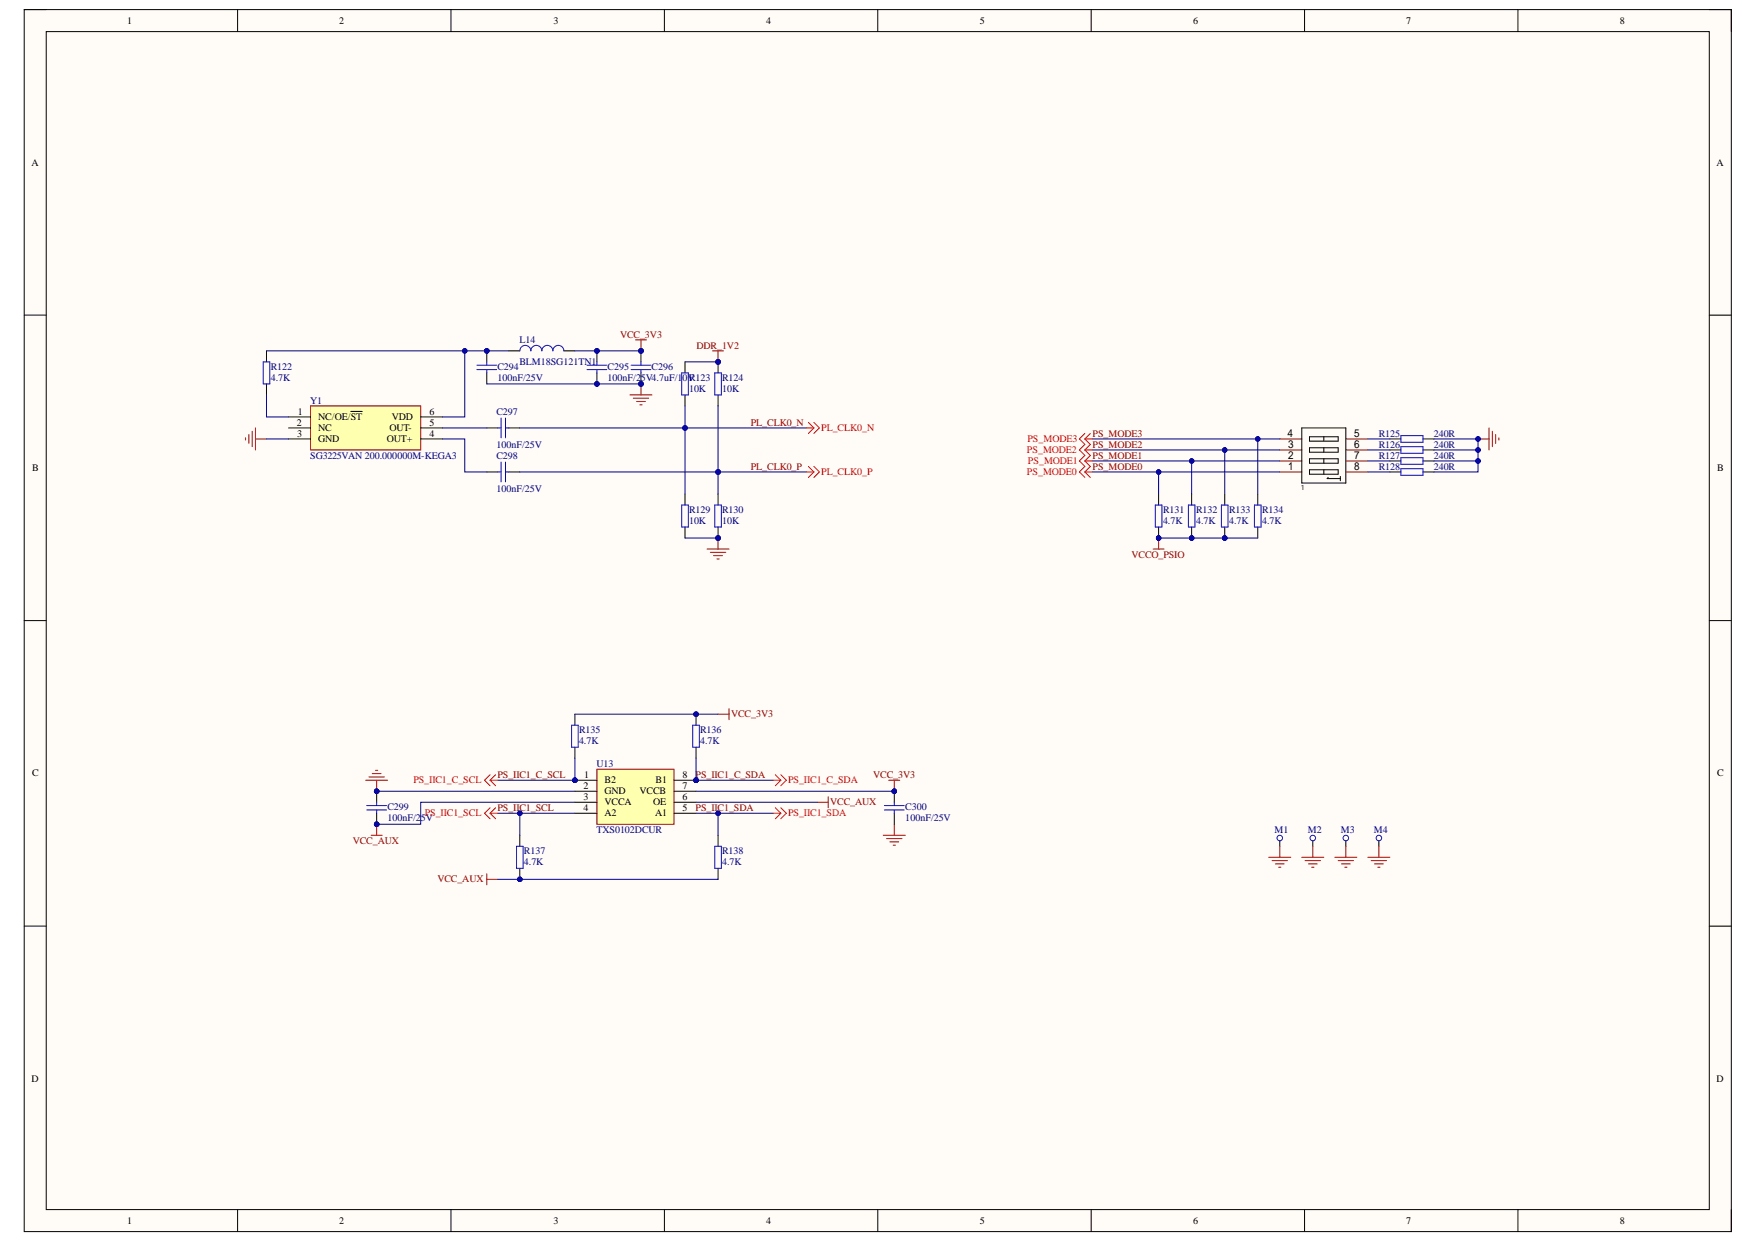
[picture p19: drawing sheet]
<svg xmlns="http://www.w3.org/2000/svg" width="297mm" height="210mm" viewBox="0 0 297 210" stroke-linecap="round" stroke-linejoin="round" font-family="sans-serif">
<defs><g id="words">
<g font-size="1.7">
<text x="21.5" y="4.1">1</text>
<text x="57.4" y="4.1">2</text>
<text x="93.6" y="4.1">3</text>
<text x="129.5" y="4.1">4</text>
<text x="165.7" y="4.1">5</text>
<text x="201.7" y="4.1">6</text>
<text x="237.7" y="4.1">7</text>
<text x="273.9" y="4.1">8</text>
<text x="5.3" y="28">A</text>
<text x="290.2" y="28">A</text>
<text x="50.2" y="71.9">2</text>
<text x="50.3" y="70.1">1</text>
<text x="53.8" y="71">NC/OE/ST</text>
<text x="66.2" y="71">VDD</text>
<text x="72.6" y="71.9">5</text>
<text x="72.6" y="70.1">6</text>
<text x="50.3" y="73.8">3</text>
<text x="53.8" y="72.9">NC</text>
<text x="53.8" y="74.7">GND</text>
<text x="65.4" y="74.7">OUT+</text>
<text x="65.8" y="72.9">OUT-</text>
<text x="72.6" y="73.8">4</text>
<text x="5.4" y="79.6">B</text>
<text x="290.3" y="79.6">B</text>
<text x="5.4" y="131.2">C</text>
<text x="98.7" y="131.5">1</text>
<text x="115.4" y="131.5">8</text>
<text x="290.3" y="131.2">C</text>
<text x="98.7" y="133.3">2</text>
<text x="98.7" y="135.2">3</text>
<text x="98.7" y="137">4</text>
<text x="102.2" y="132.4">B2</text>
<text x="102.2" y="134.3">GND</text>
<text x="102.2" y="136.1">VCCA</text>
<text x="102.2" y="138">A2</text>
<text x="108.1" y="134.3">VCCB</text>
<text x="110.4" y="136.1">OE</text>
<text x="110.7" y="138">A1</text>
<text x="110.8" y="132.4">B1</text>
<text x="115.4" y="133.3">7</text>
<text x="115.4" y="135.2">6</text>
<text x="115.4" y="137">5</text>
<text x="5.3" y="182.9">D</text>
<text x="290.2" y="182.9">D</text>
<text x="21.5" y="206.8">1</text>
<text x="57.4" y="206.8">2</text>
<text x="93.6" y="206.8">3</text>
<text x="129.5" y="206.8">4</text>
<text x="165.7" y="206.8">5</text>
<text x="201.7" y="206.8">6</text>
<text x="237.7" y="206.8">7</text>
<text x="273.9" y="206.8">8</text>
</g>
<g font-size="1.7" fill="#000080">
<text x="87.8" y="58">L14</text>
<text x="45.8" y="62.5">R122</text>
<text x="45.8" y="64.3">4.7K</text>
<text x="84.1" y="62.5">C294</text>
<text x="84.1" y="64.3">100nF/25V</text>
<text x="87.8" y="61.7">BLM18SG121TN1</text>
<text x="102.7" y="62.5">C295</text>
<text x="102.7" y="64.3">100nF/25V4.7uF/10V</text>
<text x="110.2" y="62.5">C296</text>
<text x="116.5" y="64.3">R123</text>
<text x="122.1" y="64.3">R124</text>
<text x="52.5" y="68.2">Y1</text>
<text x="83.9" y="70.1">C297</text>
<text x="116.5" y="66.2">10K</text>
<text x="122.1" y="66.2">10K</text>
<text x="52.5" y="77.5">SG3225VAN 200.000000M-KEGA3</text>
<text x="83.9" y="75.7">100nF/25V</text>
<text x="83.9" y="77.5">C298</text>
<text x="233.1" y="73.8">R125</text>
<text x="233.1" y="75.7">R126</text>
<text x="233.1" y="77.5">R127</text>
<text x="242.4" y="73.8">240R</text>
<text x="242.4" y="75.7">240R</text>
<text x="242.4" y="77.5">240R</text>
<text x="83.9" y="83.1">100nF/25V</text>
<text x="233.1" y="79.4">R128</text>
<text x="242.4" y="79.4">240R</text>
<text x="116.5" y="86.7">R129</text>
<text x="116.5" y="88.5">10K</text>
<text x="122.1" y="86.7">R130</text>
<text x="122.1" y="88.5">10K</text>
<text x="196.6" y="86.7">R131</text>
<text x="196.6" y="88.5">4.7K</text>
<text x="202.2" y="86.7">R132</text>
<text x="202.2" y="88.5">4.7K</text>
<text x="207.8" y="86.7">R133</text>
<text x="207.8" y="88.5">4.7K</text>
<text x="213.4" y="86.7">R134</text>
<text x="213.4" y="88.5">4.7K</text>
<text x="97.9" y="123.9">R135</text>
<text x="97.9" y="125.7">4.7K</text>
<text x="118.4" y="123.9">R136</text>
<text x="118.4" y="125.7">4.7K</text>
<text x="100.9" y="129.6">U13</text>
<text x="65.5" y="136.9">C299</text>
<text x="153.1" y="136.9">C300</text>
<text x="65.5" y="138.7">100nF/25V</text>
<text x="100.9" y="140.8">TXS0102DCUR</text>
<text x="153.1" y="138.7">100nF/25V</text>
<text x="215.5" y="140.8">M1</text>
<text x="221.1" y="140.8">M2</text>
<text x="226.7" y="140.8">M3</text>
<text x="232.2" y="140.8">M4</text>
<text x="88.6" y="144.3">R137</text>
<text x="88.6" y="146.2">4.7K</text>
<text x="122.1" y="144.3">R138</text>
<text x="122.1" y="146.2">4.7K</text>
</g>
<g font-size="1.7" fill="#800000">
<text x="104.8" y="57.1">VCC_3V3</text>
<text x="117.8" y="58.9">DDR_1V2</text>
<text x="126.9" y="71.9">PL_CLK0_N</text>
<text x="184.7" y="73.8">PS_MODE3</text>
<text x="184.7" y="75.7">PS_MODE2</text>
<text x="184.7" y="77.5">PS_MODE1</text>
<text x="126.9" y="79.4">PL_CLK0_P</text>
<text x="184.7" y="79.4">PS_MODE0</text>
<text x="191.3" y="94.3">VCCO_PSIO</text>
<text x="123.6" y="121.2">VCC_3V3</text>
<text x="84.1" y="131.5">PS_IIC1_C_SCL</text>
<text x="117.6" y="131.5">PS_IIC1_C_SDA</text>
<text x="147.6" y="131.5">VCC_3V3</text>
<text x="84.1" y="137">PS_IIC1_SCL</text>
<text x="117.6" y="137">PS_IIC1_SDA</text>
<text x="140.4" y="136.1">VCC_AUX</text>
<text x="59.6" y="142.6">VCC_AUX</text>
<text x="73.9" y="149.1">VCC_AUX</text>
</g>
<g font-size="1.7" fill="#f00">
<text x="138.8" y="72.9">PL_CLK0_N</text>
<text x="173.6" y="76.6">PS_MODE2</text>
<text x="173.7" y="74.7">PS_MODE3</text>
<text x="138.8" y="80.3">PL_CLK0_P</text>
<text x="173.6" y="80.3">PS_MODE0</text>
<text x="173.8" y="78.5">PS_MODE1</text>
<text x="69.9" y="132.4">PS_IIC1_C_SCL</text>
<text x="71.8" y="138">PS_IIC1_SCL</text>
<text x="133.3" y="138">PS_IIC1_SDA</text>
<text x="133.3" y="132.4">PS_IIC1_C_SDA</text>
</g>
<text font-size="1.2" x="219.9" y="82.9">1</text>
</g></defs>
<path d="M4.1 1.6h288.6v206.5h-288.6z" fill-rule="evenodd" fill="#fffcf8"/>
<path d="M4.1 1.6h288.6v206.5h-288.6z" fill="none" stroke="#000" stroke-width=".17"/>
<path d="M7.8 5.3h281.2v199.1h-281.2z" fill-rule="evenodd" fill="#fffcf8"/>
<g fill="none" stroke="#000" stroke-width=".17">
<path d="M4.1 1.6h3.7M7.8 5.3h281.2v199.1h-281.2zM40.2 1.6v3.7M76.2 1.6v3.7M112.3 1.6v3.7M148.4 1.6v3.7M184.5 1.6v3.7M220.5 1.6v3.7M256.6 1.6v3.7M289 1.6h3.7v3.7M4.1 53.3h3.7M289 53.3h3.7"/>
<path d="M4.1 104.9h3.7M289 104.9h3.7M4.1 156.5h3.7M289 156.5h3.7M40.2 204.4v3.7M76.2 204.4v3.7M112.3 204.4v3.7M148.4 204.4v3.7M184.5 204.4v3.7M220.5 204.4v3.7M256.6 204.4v3.7M292.7 204.4v3.7"/>
</g>
<path d="M52.5 68.6h18.6v7.4h-18.6z" fill-rule="evenodd" fill="#ffffb0"/>
<path d="M41.5 74v.4M42.1 73.4v1.5M42.6 72.9v2.6M43.2 72.3v3.7M43.2 74.2h1.9M52.5 68.6h18.6v7.4h-18.6z" fill="none" stroke="#800000" stroke-width=".17"/>
<path d="M45.1 59.3v1.9M86 59.3h1.9M95.3 59.3h1.9M45.1 64.9v1.8M48.8 70.5h3.7M48.8 72.3h3.7M48.8 74.2h3.7M59.3 69.5h1.9M71.1 70.5h3.7M71.1 72.3h3.7M71.1 74.2h3.7" fill="none" stroke="#000" stroke-width=".17"/>
<path d="M87.9 59.3a.93 .93 0 0 1 .9-.9 .93 .93 0 0 1 .9 .9 .93 .93 0 0 1 1-.9 .93 .93 0 0 1 .9 .9 .93 .93 0 0 1 .9-.9 .93 .93 0 0 1 1 .9 .93 .93 0 0 1 .9-.9 .93 .93 0 0 1 .9 .9M44.5 61.2h1.1v3.7h-1.1z" fill="none" stroke="#00f" stroke-width=".17"/>
<circle cx="108.4" cy="59.3" r=".37" fill="#000080"/>
<circle cx="108.4" cy="59.3" r=".37" fill="none" stroke="#000080" stroke-width=".17"/>
<circle cx="108.4" cy="64.9" r=".37" fill="#000080"/>
<circle cx="108.4" cy="64.9" r=".37" fill="none" stroke="#000080" stroke-width=".17"/>
<path d="M108.4 59.3v1.9" fill="none" stroke="#000" stroke-width=".17"/>
<circle cx="108.4" cy="59.3" r=".37" fill="#000080"/>
<circle cx="108.4" cy="59.3" r=".37" fill="none" stroke="#000080" stroke-width=".17"/>
<path d="M108.4 63v1.9" fill="none" stroke="#000" stroke-width=".17"/>
<circle cx="108.4" cy="64.9" r=".37" fill="#000080"/>
<circle cx="108.4" cy="64.9" r=".37" fill="none" stroke="#000080" stroke-width=".17"/>
<path d="M106.7 62.5h3.3M106.7 61.7h3.3M108.4 61.2v.5M108.4 62.5v.5" fill="none" stroke="#00f" stroke-width=".17"/>
<path d="M106.5 66.7h3.7M107.1 67.3h2.6M107.6 67.9h1.5M108.2 68.4h.4M108.4 64.9v1.8" fill="none" stroke="#800000" stroke-width=".17"/>
<circle cx="108.4" cy="64.9" r=".37" fill="#000080"/>
<circle cx="108.4" cy="64.9" r=".37" fill="none" stroke="#000080" stroke-width=".17"/>
<path d="M107.4 57.4h1.9M108.4 57.4v1.9" fill="none" stroke="#800000" stroke-width=".17"/>
<circle cx="108.4" cy="59.3" r=".37" fill="#000080"/>
<circle cx="108.4" cy="59.3" r=".37" fill="none" stroke="#000080" stroke-width=".17"/>
<path d="M115.8 61.2v1.8M115.8 66.7v1.9" fill="none" stroke="#000" stroke-width=".17"/>
<path d="M115.2 63h1.2v3.7h-1.2z" fill="none" stroke="#00f" stroke-width=".17"/>
<circle cx="121.4" cy="61.2" r=".37" fill="#000080"/>
<circle cx="121.4" cy="61.2" r=".37" fill="none" stroke="#000080" stroke-width=".17"/>
<path d="M121.4 61.2v1.8" fill="none" stroke="#000" stroke-width=".17"/>
<circle cx="121.4" cy="61.2" r=".37" fill="#000080"/>
<circle cx="121.4" cy="61.2" r=".37" fill="none" stroke="#000080" stroke-width=".17"/>
<path d="M121.4 66.7v1.9M115.8 83.5v1.8M115.8 89.1v1.8" fill="none" stroke="#000" stroke-width=".17"/>
<path d="M120.8 63h1.2v3.7h-1.2zM115.2 85.3h1.2v3.8h-1.2z" fill="none" stroke="#00f" stroke-width=".17"/>
<circle cx="121.4" cy="90.9" r=".37" fill="#000080"/>
<circle cx="121.4" cy="90.9" r=".37" fill="none" stroke="#000080" stroke-width=".17"/>
<path d="M121.4 83.5v1.8M121.4 89.1v1.8" fill="none" stroke="#000" stroke-width=".17"/>
<circle cx="121.4" cy="90.9" r=".37" fill="#000080"/>
<circle cx="121.4" cy="90.9" r=".37" fill="none" stroke="#000080" stroke-width=".17"/>
<path d="M120.8 85.3h1.2v3.8h-1.2z" fill="none" stroke="#00f" stroke-width=".17"/>
<path d="M120.5 59.3h1.8M121.4 59.3v1.9" fill="none" stroke="#800000" stroke-width=".17"/>
<circle cx="121.4" cy="61.2" r=".37" fill="#000080"/>
<circle cx="121.4" cy="61.2" r=".37" fill="none" stroke="#000080" stroke-width=".17"/>
<path d="M119.5 92.8h3.8M120.1 93.3h2.6M120.6 93.9h1.5M121.2 94.5h.4M121.4 90.9v1.9" fill="none" stroke="#800000" stroke-width=".17"/>
<circle cx="121.4" cy="90.9" r=".37" fill="#000080"/>
<circle cx="121.4" cy="90.9" r=".37" fill="none" stroke="#000080" stroke-width=".17"/>
<path d="M136.3 79.8h1.3M136.3 72.3h1.3M136.7 78.8l.9 1M136.7 71.4l.9 .9M137.6 79.8l-.9 .9M137.6 78.8l.9 1-.9 .9M137.6 72.3l-.9 1M137.6 71.4l.9 .9-.9 1" fill="none" stroke="#f00" stroke-width=".17"/>
<path d="M82.3 72.3h1.9M82.3 79.8h1.9M86 72.3h1.9M86 79.8h1.9" fill="none" stroke="#000" stroke-width=".17"/>
<path d="M84.2 72.3h.5M84.2 79.8h.5M84.7 70.6v3.4M84.7 78.1v3.3M85.5 72.3h.5M85.5 70.6v3.4M85.5 78.1v3.3M85.5 79.8h.5" fill="none" stroke="#00f" stroke-width=".17"/>
<circle cx="82.3" cy="59.3" r=".37" fill="#000080"/>
<circle cx="82.3" cy="59.3" r=".37" fill="none" stroke="#000080" stroke-width=".17"/>
<path d="M82.3 59.3v1.9M82.3 63v1.9" fill="none" stroke="#000" stroke-width=".17"/>
<circle cx="82.3" cy="59.3" r=".37" fill="#000080"/>
<circle cx="82.3" cy="59.3" r=".37" fill="none" stroke="#000080" stroke-width=".17"/>
<path d="M80.6 61.7h3.4M80.6 62.5h3.4M82.3 61.2v.5M82.3 62.5v.5" fill="none" stroke="#00f" stroke-width=".17"/>
<circle cx="100.9" cy="64.9" r=".37" fill="#000080"/>
<circle cx="100.9" cy="64.9" r=".37" fill="none" stroke="#000080" stroke-width=".17"/>
<circle cx="100.9" cy="59.3" r=".37" fill="#000080"/>
<circle cx="100.9" cy="59.3" r=".37" fill="none" stroke="#000080" stroke-width=".17"/>
<path d="M100.9 63v1.9" fill="none" stroke="#000" stroke-width=".17"/>
<circle cx="100.9" cy="64.9" r=".37" fill="#000080"/>
<circle cx="100.9" cy="64.9" r=".37" fill="none" stroke="#000080" stroke-width=".17"/>
<path d="M100.9 59.3v1.9" fill="none" stroke="#000" stroke-width=".17"/>
<circle cx="100.9" cy="59.3" r=".37" fill="#000080"/>
<circle cx="100.9" cy="59.3" r=".37" fill="none" stroke="#000080" stroke-width=".17"/>
<path d="M99.2 61.7h3.4M99.2 62.5h3.4M100.9 61.2v.5M100.9 62.5v.5" fill="none" stroke="#00f" stroke-width=".17"/>
<circle cx="233.1" cy="141.6" r=".47" fill="#fff"/>
<circle cx="233.1" cy="141.6" r=".47" fill="none" stroke="#00f" stroke-width=".17"/>
<path d="M220.1 72.3h7.4v9.3h-7.4zM221.4 79.4h4.8v.7h-4.8zM221.4 73.8h4.8v.8h-4.8zM221.4 75.7h4.8v.7h-4.8zM221.4 77.5h4.8v.8h-4.8zM223.8 73.8v.8M223.8 75.7v.7M223.8 77.5v.8M223.8 79.4v.7M224.5 80.7l-.1 .2h2.2M226.6 80.5v.8M233.1 142.1v.9" fill="none" stroke="#000" stroke-width=".17"/>
<path d="M216.4 79.8h3.7M216.4 77.9h3.7M216.4 76h3.7M216.4 74.2h3.7M227.5 79.8h3.8M227.5 77.9h3.8M227.5 76h3.8M227.5 74.2h3.8" fill="none" stroke="#800" stroke-width=".17"/>
<circle cx="195.9" cy="90.9" r=".37" fill="#000080"/>
<circle cx="195.9" cy="90.9" r=".37" fill="none" stroke="#000080" stroke-width=".17"/>
<path d="M195.9 89.1v1.8" fill="none" stroke="#000" stroke-width=".17"/>
<circle cx="195.9" cy="90.9" r=".37" fill="#000080"/>
<circle cx="195.9" cy="90.9" r=".37" fill="none" stroke="#000080" stroke-width=".17"/>
<path d="M195.9 83.5v1.9" fill="none" stroke="#000" stroke-width=".17"/>
<path d="M195.3 85.4h1.1v3.7h-1.1z" fill="none" stroke="#00f" stroke-width=".17"/>
<circle cx="201.5" cy="90.9" r=".37" fill="#000080"/>
<circle cx="201.5" cy="90.9" r=".37" fill="none" stroke="#000080" stroke-width=".17"/>
<path d="M201.5 89.1v1.8" fill="none" stroke="#000" stroke-width=".17"/>
<circle cx="201.5" cy="90.9" r=".37" fill="#000080"/>
<circle cx="201.5" cy="90.9" r=".37" fill="none" stroke="#000080" stroke-width=".17"/>
<path d="M201.5 83.5v1.9" fill="none" stroke="#000" stroke-width=".17"/>
<path d="M200.9 85.4h1.1v3.7h-1.1z" fill="none" stroke="#00f" stroke-width=".17"/>
<circle cx="207" cy="90.9" r=".37" fill="#000080"/>
<circle cx="207" cy="90.9" r=".37" fill="none" stroke="#000080" stroke-width=".17"/>
<path d="M207.1 89.1v1.8" fill="none" stroke="#000" stroke-width=".17"/>
<circle cx="207" cy="90.9" r=".37" fill="#000080"/>
<circle cx="207" cy="90.9" r=".37" fill="none" stroke="#000080" stroke-width=".17"/>
<path d="M207.1 83.5v1.9M212.6 83.5v1.9M212.6 89.1v1.8" fill="none" stroke="#000" stroke-width=".17"/>
<path d="M206.5 85.4h1.1v3.7h-1.1zM212.1 85.4h1.1v3.7h-1.1z" fill="none" stroke="#00f" stroke-width=".17"/>
<path d="M194.9 92.8h1.9M195.9 90.9v1.9" fill="none" stroke="#800000" stroke-width=".17"/>
<circle cx="195.9" cy="90.9" r=".37" fill="#000080"/>
<circle cx="195.9" cy="90.9" r=".37" fill="none" stroke="#000080" stroke-width=".17"/>
<path d="M235 74.2h1.8M235 76h1.8M235 77.9h1.8M235 79.8h1.8M240.6 74.2h1.8M240.6 76h1.8M240.6 77.9h1.8M240.6 79.8h1.8" fill="none" stroke="#000" stroke-width=".17"/>
<path d="M236.8 73.6h3.8v1.1h-3.8zM236.8 75.5h3.8v1.1h-3.8zM236.8 77.4h3.8v1.1h-3.8zM236.8 79.2h3.8v1.1h-3.8z" fill="none" stroke="#00f" stroke-width=".17"/>
<path d="M249.9 74.2h1.8M251.7 72.3v3.7M252.3 72.9v2.6M252.9 73.4v1.5M253.4 74v.4" fill="none" stroke="#800000" stroke-width=".17"/>
<circle cx="249.9" cy="74.2" r=".37" fill="#000080"/>
<circle cx="249.9" cy="74.2" r=".37" fill="none" stroke="#000080" stroke-width=".17"/>
<path d="M231.3 144.9h3.7M231.8 145.4h2.6M232.4 146h1.5M232.9 146.6h.4M233.1 143v1.9" fill="none" stroke="#800000" stroke-width=".17"/>
<path d="M183.4 74.2l.9 .9-.9 .9M183.4 73.3l-.9 .9 .9 .9-.9 .9 .9 1-.9 .9 .9 .9-.9 1 .9 .9M183.4 74.2h1.3M183.4 76l.9 1-.9 .9M183.4 76h1.3M183.4 77.9l.9 .9-.9 1M183.4 77.9h1.3M183.4 79.8l.9 .9M183.4 79.8h1.3M184.3 73.3l-.9 .9" fill="none" stroke="#f00" stroke-width=".17"/>
<circle cx="97.2" cy="131.9" r=".37" fill="#000080"/>
<circle cx="97.2" cy="131.9" r=".37" fill="none" stroke="#000080" stroke-width=".17"/>
<circle cx="117.7" cy="131.9" r=".37" fill="#000080"/>
<circle cx="117.7" cy="131.9" r=".37" fill="none" stroke="#000080" stroke-width=".17"/>
<path d="M100.9 130h13v9.3h-13z" fill-rule="evenodd" fill="#ffffb0"/>
<path d="M100.9 130h13v9.3h-13z" fill="none" stroke="#800000" stroke-width=".17"/>
<path d="M97.2 131.9h3.7" fill="none" stroke="#000" stroke-width=".17"/>
<circle cx="97.2" cy="131.9" r=".37" fill="#000080"/>
<circle cx="97.2" cy="131.9" r=".37" fill="none" stroke="#000080" stroke-width=".17"/>
<path d="M97.2 133.7h3.7M97.2 135.6h3.7M97.2 137.4h3.7M113.9 131.9h3.8" fill="none" stroke="#000" stroke-width=".17"/>
<circle cx="117.7" cy="131.9" r=".37" fill="#000080"/>
<circle cx="117.7" cy="131.9" r=".37" fill="none" stroke="#000080" stroke-width=".17"/>
<path d="M113.9 133.7h3.8M113.9 135.6h3.8M113.9 137.4h3.8" fill="none" stroke="#000" stroke-width=".17"/>
<path d="M61.8 131.9h3.7M62.4 131.3h2.6M62.9 130.7h1.5M63.5 130.2h.4M63.7 131.9v1.8" fill="none" stroke="#800000" stroke-width=".17"/>
<circle cx="63.7" cy="133.7" r=".37" fill="#000080"/>
<circle cx="63.7" cy="133.7" r=".37" fill="none" stroke="#000080" stroke-width=".17"/>
<circle cx="63.7" cy="139.3" r=".37" fill="#000080"/>
<circle cx="63.7" cy="139.3" r=".37" fill="none" stroke="#000080" stroke-width=".17"/>
<circle cx="63.7" cy="133.7" r=".37" fill="#000080"/>
<circle cx="63.7" cy="133.7" r=".37" fill="none" stroke="#000080" stroke-width=".17"/>
<path d="M63.7 137.4v1.9" fill="none" stroke="#000" stroke-width=".17"/>
<circle cx="63.7" cy="139.3" r=".37" fill="#000080"/>
<circle cx="63.7" cy="139.3" r=".37" fill="none" stroke="#000080" stroke-width=".17"/>
<path d="M63.7 133.7v1.9" fill="none" stroke="#000" stroke-width=".17"/>
<circle cx="63.7" cy="133.7" r=".37" fill="#000080"/>
<circle cx="63.7" cy="133.7" r=".37" fill="none" stroke="#000080" stroke-width=".17"/>
<path d="M62 136.1h3.4M62 136.9h3.4M63.7 135.6v.5M63.7 136.9v.5" fill="none" stroke="#00f" stroke-width=".17"/>
<path d="M63.7 139.3v1.9M62.7 141.2h1.9" fill="none" stroke="#800000" stroke-width=".17"/>
<circle cx="63.7" cy="139.3" r=".37" fill="#000080"/>
<circle cx="63.7" cy="139.3" r=".37" fill="none" stroke="#000080" stroke-width=".17"/>
<path d="M150.3 131.9h1.8M151.2 131.9v1.8" fill="none" stroke="#800000" stroke-width=".17"/>
<circle cx="151.2" cy="133.7" r=".37" fill="#000080"/>
<circle cx="151.2" cy="133.7" r=".37" fill="none" stroke="#000080" stroke-width=".17"/>
<path d="M151.2 139.3v1.9M149.3 141.2h3.7M149.9 141.7h2.6M150.4 142.3h1.5M151 142.8h.4" fill="none" stroke="#800000" stroke-width=".17"/>
<circle cx="151.2" cy="133.7" r=".37" fill="#000080"/>
<circle cx="151.2" cy="133.7" r=".37" fill="none" stroke="#000080" stroke-width=".17"/>
<path d="M151.2 133.7v1.9" fill="none" stroke="#000" stroke-width=".17"/>
<circle cx="151.2" cy="133.7" r=".37" fill="#000080"/>
<circle cx="151.2" cy="133.7" r=".37" fill="none" stroke="#000080" stroke-width=".17"/>
<path d="M151.2 137.4v1.9" fill="none" stroke="#000" stroke-width=".17"/>
<path d="M149.5 136.9h3.4M149.5 136.1h3.4M151.2 135.6v.5M151.2 136.9v.5" fill="none" stroke="#00f" stroke-width=".17"/>
<path d="M138.2 135.6h1.8M140 134.7v1.8" fill="none" stroke="#800000" stroke-width=".17"/>
<path d="M130.7 137.4h1.3M131.1 136.5l.9 .9M132 137.4l-.9 1M132 136.5l.9 .9-.9 1" fill="none" stroke="#f00" stroke-width=".17"/>
<circle cx="117.7" cy="131.9" r=".37" fill="#000080"/>
<circle cx="117.7" cy="131.9" r=".37" fill="none" stroke="#000080" stroke-width=".17"/>
<path d="M82.9 137.4l.9 1M82.9 136.5l-1 .9 1 1M82.9 137.4h1.3M82.9 131.9h1.3M82.9 131.9l.9 .9M82.9 130.9l-1 1 1 .9M83.8 136.5l-.9 .9M83.8 130.9l-.9 1M130.7 131.9h1.3M131.1 130.9l.9 1M132 131.9l-.9 .9M132 130.9l.9 1-.9 .9" fill="none" stroke="#f00" stroke-width=".17"/>
<path d="M82.3 147.7v1.8M82.3 148.6h1.9" fill="none" stroke="#800000" stroke-width=".17"/>
<path d="M121.4 141.2v1.8M121.4 146.8v1.8" fill="none" stroke="#000" stroke-width=".17"/>
<path d="M120.8 143h1.2v3.8h-1.2z" fill="none" stroke="#00f" stroke-width=".17"/>
<circle cx="87.9" cy="148.6" r=".37" fill="#000080"/>
<circle cx="87.9" cy="148.6" r=".37" fill="none" stroke="#000080" stroke-width=".17"/>
<path d="M87.9 146.8v1.8" fill="none" stroke="#000" stroke-width=".17"/>
<circle cx="87.9" cy="148.6" r=".37" fill="#000080"/>
<circle cx="87.9" cy="148.6" r=".37" fill="none" stroke="#000080" stroke-width=".17"/>
<path d="M97.2 120.7v1.9M97.2 126.3v1.8M87.9 141.2v1.8" fill="none" stroke="#000" stroke-width=".17"/>
<path d="M96.6 122.6h1.1v3.7h-1.1zM87.3 143h1.1v3.8h-1.1z" fill="none" stroke="#00f" stroke-width=".17"/>
<path d="M123.3 119.8v1.8M121.4 120.7h1.9" fill="none" stroke="#800000" stroke-width=".17"/>
<circle cx="117.7" cy="120.7" r=".37" fill="#000080"/>
<circle cx="117.7" cy="120.7" r=".37" fill="none" stroke="#000080" stroke-width=".17"/>
<path d="M117.7 120.7v1.9" fill="none" stroke="#000" stroke-width=".17"/>
<circle cx="117.7" cy="120.7" r=".37" fill="#000080"/>
<circle cx="117.7" cy="120.7" r=".37" fill="none" stroke="#000080" stroke-width=".17"/>
<path d="M117.7 126.3v1.8" fill="none" stroke="#000" stroke-width=".17"/>
<path d="M117.1 122.6h1.1v3.7h-1.1z" fill="none" stroke="#00f" stroke-width=".17"/>
<circle cx="216.4" cy="141.6" r=".47" fill="#fff"/>
<circle cx="216.4" cy="141.6" r=".47" fill="none" stroke="#00f" stroke-width=".17"/>
<path d="M216.4 142.1v.9" fill="none" stroke="#000" stroke-width=".17"/>
<path d="M214.5 144.9h3.7M215.1 145.4h2.6M215.6 146h1.5M216.2 146.6h.3M216.4 143v1.9" fill="none" stroke="#800000" stroke-width=".17"/>
<circle cx="221.9" cy="141.6" r=".47" fill="#fff"/>
<circle cx="221.9" cy="141.6" r=".47" fill="none" stroke="#00f" stroke-width=".17"/>
<path d="M221.9 142.1v.9" fill="none" stroke="#000" stroke-width=".17"/>
<path d="M220.1 144.9h3.7M220.6 145.4h2.6M221.2 146h1.5M221.8 146.6h.3M221.9 143v1.9" fill="none" stroke="#800000" stroke-width=".17"/>
<circle cx="227.5" cy="141.6" r=".47" fill="#fff"/>
<circle cx="227.5" cy="141.6" r=".47" fill="none" stroke="#00f" stroke-width=".17"/>
<path d="M227.5 142.1v.9" fill="none" stroke="#000" stroke-width=".17"/>
<path d="M225.7 144.9h3.7M226.2 145.4h2.6M226.8 146h1.5M227.3 146.6h.4M227.5 143v1.9" fill="none" stroke="#800000" stroke-width=".17"/>
<path d="M45.1 59.3h33.5v11.2h-3.8M45.1 66.7v3.8h3.7M45.1 74.2h3.7M74.8 74.2h3.8v5.6h3.7M74.8 72.3h7.5" fill="none" stroke="#000080" stroke-width=".17"/>
<circle cx="78.6" cy="59.3" r=".37" fill="#000080"/>
<g fill="none" stroke="#000080" stroke-width=".17">
<path d="M78.6 59.3h7.4"/>
<circle cx="78.6" cy="59.3" r=".37"/>
</g>
<circle cx="78.6" cy="59.3" r=".37" fill="#000080"/>
<circle cx="78.6" cy="59.3" r=".37" fill="none" stroke="#000080" stroke-width=".17"/>
<circle cx="82.3" cy="59.3" r=".37" fill="#000080"/>
<g fill="none" stroke="#000080" stroke-width=".17">
<path d="M97.2 59.3h11.2"/>
<circle cx="82.3" cy="59.3" r=".37"/>
</g>
<circle cx="100.9" cy="59.3" r=".37" fill="#000080"/>
<circle cx="100.9" cy="59.3" r=".37" fill="none" stroke="#000080" stroke-width=".17"/>
<circle cx="108.4" cy="59.3" r=".37" fill="#000080"/>
<g fill="none" stroke="#000080" stroke-width=".17">
<path d="M82.3 64.9h26.1"/>
<circle cx="108.4" cy="59.3" r=".37"/>
</g>
<circle cx="100.9" cy="64.9" r=".37" fill="#000080"/>
<circle cx="100.9" cy="64.9" r=".37" fill="none" stroke="#000080" stroke-width=".17"/>
<circle cx="108.4" cy="64.9" r=".37" fill="#000080"/>
<g fill="none" stroke="#000080" stroke-width=".17">
<path d="M115.8 61.2h5.6"/>
<circle cx="108.4" cy="64.9" r=".37"/>
</g>
<circle cx="121.4" cy="61.2" r=".37" fill="#000080"/>
<g fill="none" stroke="#000080" stroke-width=".17">
<path d="M115.8 90.9h5.6"/>
<circle cx="121.4" cy="61.2" r=".37"/>
</g>
<circle cx="121.4" cy="90.9" r=".37" fill="#000080"/>
<g fill="none" stroke="#000080" stroke-width=".17">
<path d="M121.4 79.8h14.9"/>
<circle cx="121.4" cy="90.9" r=".37"/>
</g>
<circle cx="121.4" cy="79.8" r=".37" fill="#000080"/>
<g fill="none" stroke="#000080" stroke-width=".17">
<path d="M87.9 79.8h33.5"/>
<circle cx="121.4" cy="79.8" r=".37"/>
</g>
<circle cx="121.4" cy="79.8" r=".37" fill="#000080"/>
<g fill="none" stroke="#000080" stroke-width=".17">
<path d="M115.8 72.3v11.2"/>
<circle cx="121.4" cy="79.8" r=".37"/>
</g>
<circle cx="115.8" cy="72.3" r=".37" fill="#000080"/>
<g fill="none" stroke="#000080" stroke-width=".17">
<path d="M115.8 68.6v3.7"/>
<circle cx="115.8" cy="72.3" r=".37"/>
</g>
<circle cx="115.8" cy="72.3" r=".37" fill="#000080"/>
<g fill="none" stroke="#000080" stroke-width=".17">
<path d="M121.4 79.8v3.7"/>
<circle cx="115.8" cy="72.3" r=".37"/>
</g>
<circle cx="121.4" cy="79.8" r=".37" fill="#000080"/>
<g fill="none" stroke="#000080" stroke-width=".17">
<path d="M121.4 68.6v11.2"/>
<circle cx="121.4" cy="79.8" r=".37"/>
</g>
<circle cx="121.4" cy="79.8" r=".37" fill="#000080"/>
<g fill="none" stroke="#000080" stroke-width=".17">
<path d="M195.9 79.8v3.7"/>
<circle cx="121.4" cy="79.8" r=".37"/>
</g>
<circle cx="195.9" cy="79.8" r=".37" fill="#000080"/>
<g fill="none" stroke="#000080" stroke-width=".17">
<path d="M201.5 77.9v5.6"/>
<circle cx="195.9" cy="79.8" r=".37"/>
</g>
<circle cx="201.5" cy="77.9" r=".37" fill="#000080"/>
<g fill="none" stroke="#000080" stroke-width=".17">
<path d="M207.1 76v7.5"/>
<circle cx="201.5" cy="77.9" r=".37"/>
</g>
<circle cx="207" cy="76" r=".38" fill="#000080"/>
<g fill="none" stroke="#000080" stroke-width=".17">
<path d="M212.6 74.2v9.3"/>
<circle cx="207" cy="76" r=".38"/>
</g>
<circle cx="212.6" cy="74.2" r=".37" fill="#000080"/>
<g fill="none" stroke="#000080" stroke-width=".17">
<path d="M195.9 90.9h16.7"/>
<circle cx="212.6" cy="74.2" r=".37"/>
</g>
<circle cx="207" cy="90.9" r=".37" fill="#000080"/>
<circle cx="207" cy="90.9" r=".37" fill="none" stroke="#000080" stroke-width=".17"/>
<circle cx="201.5" cy="90.9" r=".37" fill="#000080"/>
<circle cx="201.5" cy="90.9" r=".37" fill="none" stroke="#000080" stroke-width=".17"/>
<circle cx="195.9" cy="90.9" r=".37" fill="#000080"/>
<g fill="none" stroke="#000080" stroke-width=".17">
<path d="M231.3 79.8h3.7M231.3 77.9h3.7M231.3 76h3.7M231.3 74.2h3.7M242.4 77.9h7.5"/>
<circle cx="195.9" cy="90.9" r=".37"/>
</g>
<circle cx="249.9" cy="77.9" r=".37" fill="#000080"/>
<g fill="none" stroke="#000080" stroke-width=".17">
<path d="M242.4 76h7.5"/>
<circle cx="249.9" cy="77.9" r=".37"/>
</g>
<circle cx="249.9" cy="76" r=".37" fill="#000080"/>
<g fill="none" stroke="#000080" stroke-width=".17">
<path d="M87.9 72.3h48.4"/>
<circle cx="249.9" cy="76" r=".37"/>
</g>
<circle cx="115.8" cy="72.3" r=".37" fill="#000080"/>
<g fill="none" stroke="#000080" stroke-width=".17">
<path d="M184.7 79.8h31.7"/>
<circle cx="115.8" cy="72.3" r=".37"/>
</g>
<circle cx="195.9" cy="79.8" r=".37" fill="#000080"/>
<g fill="none" stroke="#000080" stroke-width=".17">
<path d="M184.7 77.9h31.7"/>
<circle cx="195.9" cy="79.8" r=".37"/>
</g>
<circle cx="201.5" cy="77.9" r=".37" fill="#000080"/>
<g fill="none" stroke="#000080" stroke-width=".17">
<path d="M184.7 76h31.7"/>
<circle cx="201.5" cy="77.9" r=".37"/>
</g>
<circle cx="207" cy="76" r=".38" fill="#000080"/>
<g fill="none" stroke="#000080" stroke-width=".17">
<path d="M184.7 74.2h31.7"/>
<circle cx="207" cy="76" r=".38"/>
</g>
<circle cx="212.6" cy="74.2" r=".37" fill="#000080"/>
<g fill="none" stroke="#000080" stroke-width=".17">
<path d="M242.4 74.2h7.5v5.6h-7.5"/>
<circle cx="212.6" cy="74.2" r=".37"/>
</g>
<circle cx="249.9" cy="74.2" r=".37" fill="#000080"/>
<circle cx="249.9" cy="74.2" r=".37" fill="none" stroke="#000080" stroke-width=".17"/>
<circle cx="249.9" cy="76" r=".37" fill="#000080"/>
<circle cx="249.9" cy="76" r=".37" fill="none" stroke="#000080" stroke-width=".17"/>
<circle cx="249.9" cy="77.9" r=".37" fill="#000080"/>
<g fill="none" stroke="#000080" stroke-width=".17">
<path d="M63.7 133.7h33.5"/>
<circle cx="249.9" cy="77.9" r=".37"/>
</g>
<circle cx="63.7" cy="133.7" r=".37" fill="#000080"/>
<g fill="none" stroke="#000080" stroke-width=".17">
<path d="M97.2 135.6h-26.1v3.7h-7.4"/>
<circle cx="63.7" cy="133.7" r=".37"/>
</g>
<circle cx="63.7" cy="139.3" r=".37" fill="#000080"/>
<g fill="none" stroke="#000080" stroke-width=".17">
<path d="M117.7 133.7h33.5"/>
<circle cx="63.7" cy="139.3" r=".37"/>
</g>
<circle cx="151.2" cy="133.7" r=".37" fill="#000080"/>
<g fill="none" stroke="#000080" stroke-width=".17">
<path d="M117.7 137.4h13M117.7 135.6h20.5"/>
<circle cx="151.2" cy="133.7" r=".37"/>
</g>
<circle cx="121.4" cy="137.4" r=".37" fill="#000080"/>
<g fill="none" stroke="#000080" stroke-width=".17">
<path d="M117.7 131.9h13"/>
<circle cx="121.4" cy="137.4" r=".37"/>
</g>
<circle cx="117.7" cy="131.9" r=".37" fill="#000080"/>
<g fill="none" stroke="#000080" stroke-width=".17">
<path d="M84.2 137.4h13"/>
<circle cx="117.7" cy="131.9" r=".37"/>
</g>
<circle cx="87.9" cy="137.4" r=".37" fill="#000080"/>
<g fill="none" stroke="#000080" stroke-width=".17">
<path d="M84.2 131.9h13"/>
<circle cx="87.9" cy="137.4" r=".37"/>
</g>
<circle cx="97.2" cy="131.9" r=".37" fill="#000080"/>
<g fill="none" stroke="#000080" stroke-width=".17">
<path d="M84.2 148.6h37.2"/>
<circle cx="97.2" cy="131.9" r=".37"/>
</g>
<circle cx="87.9" cy="148.6" r=".37" fill="#000080"/>
<g fill="none" stroke="#000080" stroke-width=".17">
<path d="M121.4 137.4v3.8"/>
<circle cx="87.9" cy="148.6" r=".37"/>
</g>
<circle cx="121.4" cy="137.4" r=".37" fill="#000080"/>
<g fill="none" stroke="#000080" stroke-width=".17">
<path d="M87.9 137.4v3.8"/>
<circle cx="121.4" cy="137.4" r=".37"/>
</g>
<circle cx="87.9" cy="137.4" r=".37" fill="#000080"/>
<g fill="none" stroke="#000080" stroke-width=".17">
<path d="M97.2 120.7h24.2"/>
<circle cx="87.9" cy="137.4" r=".37"/>
</g>
<circle cx="117.7" cy="120.7" r=".37" fill="#000080"/>
<g fill="none" stroke="#000080" stroke-width=".17">
<path d="M97.2 128.1v3.8"/>
<circle cx="117.7" cy="120.7" r=".37"/>
</g>
<circle cx="97.2" cy="131.9" r=".37" fill="#000080"/>
<g fill="none" stroke="#000080" stroke-width=".17">
<path d="M117.7 128.1v3.8"/>
<circle cx="97.2" cy="131.9" r=".37"/>
</g>
<circle cx="117.7" cy="131.9" r=".37" fill="#000080"/>
<circle cx="117.7" cy="131.9" r=".37" fill="none" stroke="#000080" stroke-width=".17"/>
<use href="#words"/>
</svg>
